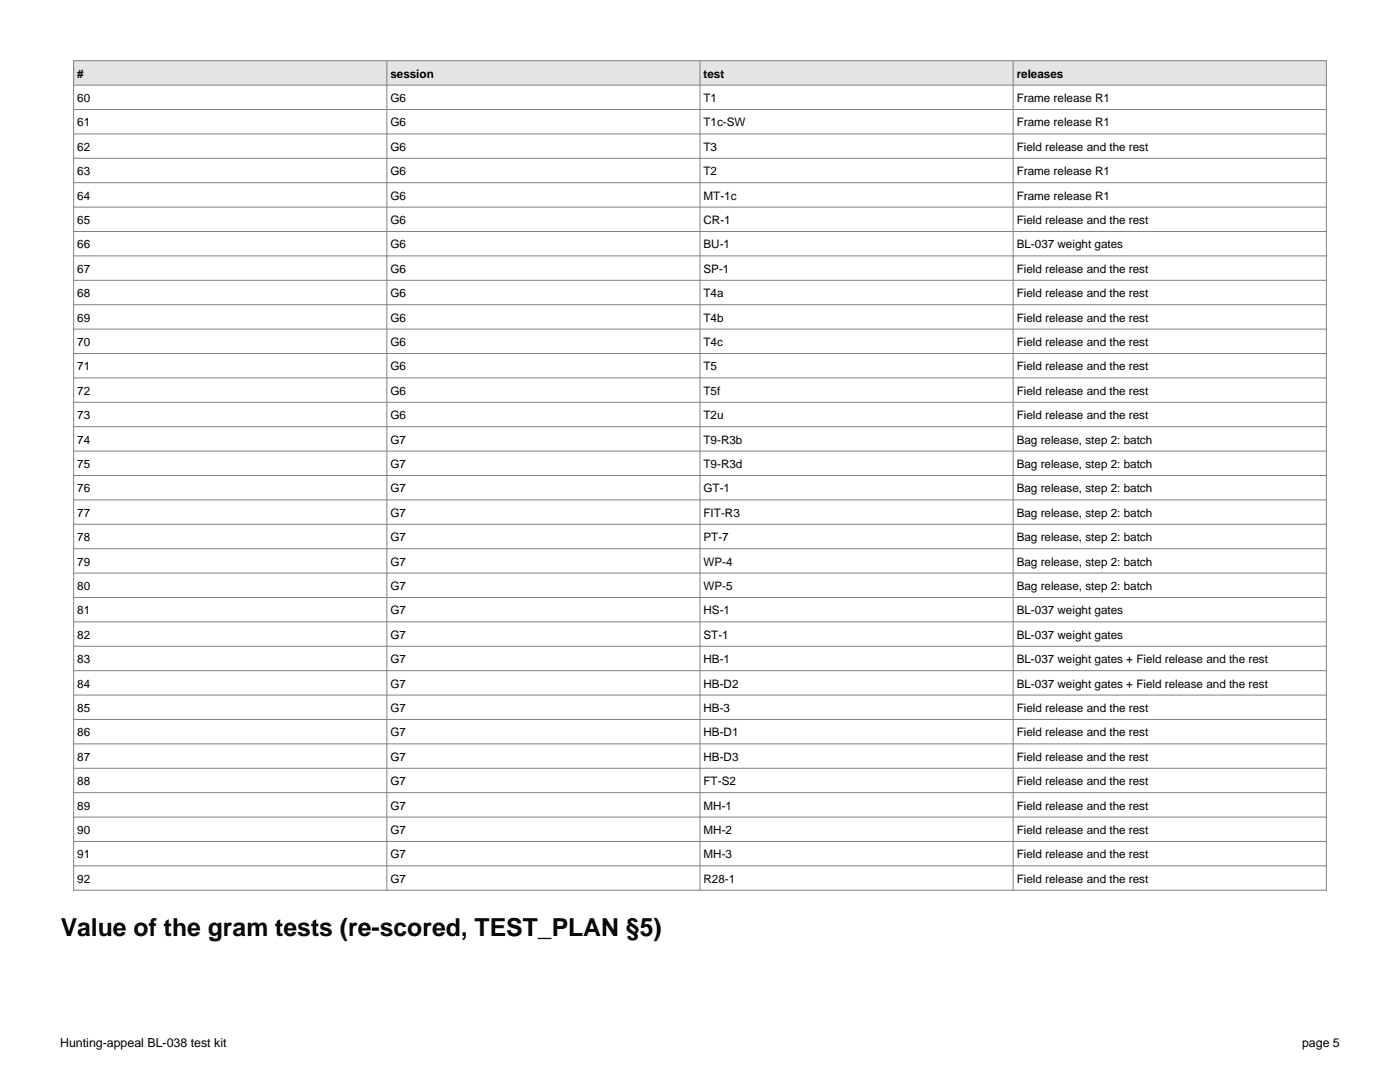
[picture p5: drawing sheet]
<svg xmlns="http://www.w3.org/2000/svg" width="279mm" height="216mm" viewBox="0 0 279 216" stroke-linecap="round" stroke-linejoin="round" font-family="sans-serif">
<defs><g id="words">
<text font-size="4.9" x="12.1" y="186.8">Value of the gram tests (re-scored, TEST_PLAN §5)</text>
<g font-size="2.5">
<text x="12" y="208.9">Hunting-appeal BL-038 test kit</text>
<text x="259.8" y="208.9">page 5</text>
</g>
<g font-size="2.3">
<text x="15.4" y="15.5">#</text>
<text x="77.9" y="15.5">session</text>
<text x="140.4" y="15.5">test</text>
<text x="202.9" y="15.5">releases</text>
<text x="15.4" y="20.4">60</text>
<text x="77.9" y="20.4">G6</text>
<text x="140.4" y="20.4">T1</text>
<text x="202.9" y="20.4">Frame release R1</text>
<text x="15.4" y="25.2">61</text>
<text x="77.9" y="25.2">G6</text>
<text x="140.4" y="25.2">T1c-SW</text>
<text x="202.9" y="25.2">Frame release R1</text>
<text x="15.4" y="30.1">62</text>
<text x="15.4" y="35">63</text>
<text x="77.9" y="30.1">G6</text>
<text x="77.9" y="35">G6</text>
<text x="140.4" y="30.1">T3</text>
<text x="140.4" y="35">T2</text>
<text x="202.9" y="30.1">Field release and the rest</text>
<text x="202.9" y="35">Frame release R1</text>
<text x="15.4" y="39.8">64</text>
<text x="77.9" y="39.8">G6</text>
<text x="140.4" y="39.8">MT-1c</text>
<text x="202.9" y="39.8">Frame release R1</text>
<text x="15.4" y="44.7">65</text>
<text x="77.9" y="44.7">G6</text>
<text x="140.4" y="44.7">CR-1</text>
<text x="202.9" y="44.7">Field release and the rest</text>
<text x="15.4" y="49.6">66</text>
<text x="77.9" y="49.6">G6</text>
<text x="140.4" y="49.6">BU-1</text>
<text x="202.9" y="49.6">BL-037 weight gates</text>
<text x="15.4" y="54.5">67</text>
<text x="15.4" y="59.3">68</text>
<text x="77.9" y="54.5">G6</text>
<text x="77.9" y="59.3">G6</text>
<text x="140.4" y="54.5">SP-1</text>
<text x="140.4" y="59.3">T4a</text>
<text x="202.9" y="54.5">Field release and the rest</text>
<text x="202.9" y="59.3">Field release and the rest</text>
<text x="15.4" y="64.2">69</text>
<text x="77.9" y="64.2">G6</text>
<text x="140.4" y="64.2">T4b</text>
<text x="202.9" y="64.2">Field release and the rest</text>
<text x="15.4" y="69.1">70</text>
<text x="77.9" y="69.1">G6</text>
<text x="140.4" y="69.1">T4c</text>
<text x="202.9" y="69.1">Field release and the rest</text>
<text x="15.4" y="73.9">71</text>
<text x="77.9" y="73.9">G6</text>
<text x="140.4" y="73.9">T5</text>
<text x="202.9" y="73.9">Field release and the rest</text>
<text x="15.4" y="78.8">72</text>
<text x="15.4" y="83.7">73</text>
<text x="77.9" y="78.8">G6</text>
<text x="77.9" y="83.7">G6</text>
<text x="140.4" y="78.8">T5f</text>
<text x="140.4" y="83.7">T2u</text>
<text x="202.9" y="78.8">Field release and the rest</text>
<text x="202.9" y="83.7">Field release and the rest</text>
<text x="15.4" y="88.5">74</text>
<text x="77.9" y="88.5">G7</text>
<text x="140.4" y="88.5">T9-R3b</text>
<text x="202.9" y="88.5">Bag release, step 2: batch</text>
<text x="15.4" y="93.4">75</text>
<text x="77.9" y="93.4">G7</text>
<text x="140.4" y="93.4">T9-R3d</text>
<text x="202.9" y="93.4">Bag release, step 2: batch</text>
<text x="15.4" y="98.3">76</text>
<text x="77.9" y="98.3">G7</text>
<text x="140.4" y="98.3">GT-1</text>
<text x="202.9" y="98.3">Bag release, step 2: batch</text>
<text x="15.4" y="103.1">77</text>
<text x="77.9" y="103.1">G7</text>
<text x="140.4" y="103.1">FIT-R3</text>
<text x="202.9" y="103.1">Bag release, step 2: batch</text>
<text x="15.4" y="108">78</text>
<text x="15.4" y="112.9">79</text>
<text x="77.9" y="108">G7</text>
<text x="77.9" y="112.9">G7</text>
<text x="140.4" y="108">PT-7</text>
<text x="140.4" y="112.9">WP-4</text>
<text x="202.9" y="108">Bag release, step 2: batch</text>
<text x="202.9" y="112.9">Bag release, step 2: batch</text>
<text x="15.4" y="117.7">80</text>
<text x="77.9" y="117.7">G7</text>
<text x="140.4" y="117.7">WP-5</text>
<text x="202.9" y="117.7">Bag release, step 2: batch</text>
<text x="15.4" y="122.6">81</text>
<text x="77.9" y="122.6">G7</text>
<text x="140.4" y="122.6">HS-1</text>
<text x="202.9" y="122.6">BL-037 weight gates</text>
<text x="15.4" y="127.5">82</text>
<text x="77.9" y="127.5">G7</text>
<text x="140.4" y="127.5">ST-1</text>
<text x="202.9" y="127.5">BL-037 weight gates</text>
<text x="15.4" y="132.3">83</text>
<text x="15.4" y="137.2">84</text>
<text x="77.9" y="132.3">G7</text>
<text x="77.9" y="137.2">G7</text>
<text x="140.4" y="132.3">HB-1</text>
<text x="140.4" y="137.2">HB-D2</text>
<text x="202.9" y="132.3">BL-037 weight gates + Field release and the rest</text>
<text x="202.9" y="137.2">BL-037 weight gates + Field release and the rest</text>
<text x="15.4" y="142.1">85</text>
<text x="77.9" y="142.1">G7</text>
<text x="140.4" y="142.1">HB-3</text>
<text x="202.9" y="142.1">Field release and the rest</text>
<text x="15.4" y="146.9">86</text>
<text x="77.9" y="146.9">G7</text>
<text x="140.4" y="146.9">HB-D1</text>
<text x="202.9" y="146.9">Field release and the rest</text>
<text x="15.4" y="151.8">87</text>
<text x="77.9" y="151.8">G7</text>
<text x="140.4" y="151.8">HB-D3</text>
<text x="202.9" y="151.8">Field release and the rest</text>
<text x="15.4" y="156.7">88</text>
<text x="15.4" y="161.6">89</text>
<text x="77.9" y="156.7">G7</text>
<text x="77.9" y="161.6">G7</text>
<text x="140.4" y="156.7">FT-S2</text>
<text x="140.4" y="161.6">MH-1</text>
<text x="202.9" y="156.7">Field release and the rest</text>
<text x="202.9" y="161.6">Field release and the rest</text>
<text x="15.4" y="166.4">90</text>
<text x="77.9" y="166.4">G7</text>
<text x="140.4" y="166.4">MH-2</text>
<text x="202.9" y="166.4">Field release and the rest</text>
<text x="15.4" y="171.3">91</text>
<text x="77.9" y="171.3">G7</text>
<text x="140.4" y="171.3">MH-3</text>
<text x="202.9" y="171.3">Field release and the rest</text>
<text x="15.4" y="176.2">92</text>
<text x="77.9" y="176.2">G7</text>
<text x="140.4" y="176.2">R28-1</text>
<text x="202.9" y="176.2">Field release and the rest</text>
</g>
</g></defs>
<path d="M14.7 12.1h250v4.9h-250z" fill-rule="evenodd" fill="#e8e4da"/>
<g fill="none" stroke="#808080" stroke-width=".2">
<path d="M14.7 12.1h250v165.5h-250zM14.7 17h250M77.2 12.1v165.5M139.7 12.1v165.5M202.2 12.1v165.5M14.7 21.9h250M14.7 26.7h250M14.7 31.6h250M14.7 36.5h250M14.7 41.3h250M14.7 46.2h250M14.7 51.1h250"/>
<path d="M14.7 55.9h250M14.7 60.8h250M14.7 65.7h250M14.7 70.5h250M14.7 75.4h250M14.7 80.3h250M14.7 85.1h250M14.7 90h250M14.7 94.9h250M14.7 99.7h250M14.7 104.6h250M14.7 109.5h250"/>
<path d="M14.7 114.4h250M14.7 119.2h250M14.7 124.1h250M14.7 129h250M14.7 133.8h250M14.7 138.7h250M14.7 143.6h250M14.7 148.4h250M14.7 153.3h250M14.7 158.2h250M14.7 163h250M14.7 167.9h250"/>
<path d="M14.7 172.8h250"/>
</g>
<use href="#words"/>
</svg>
